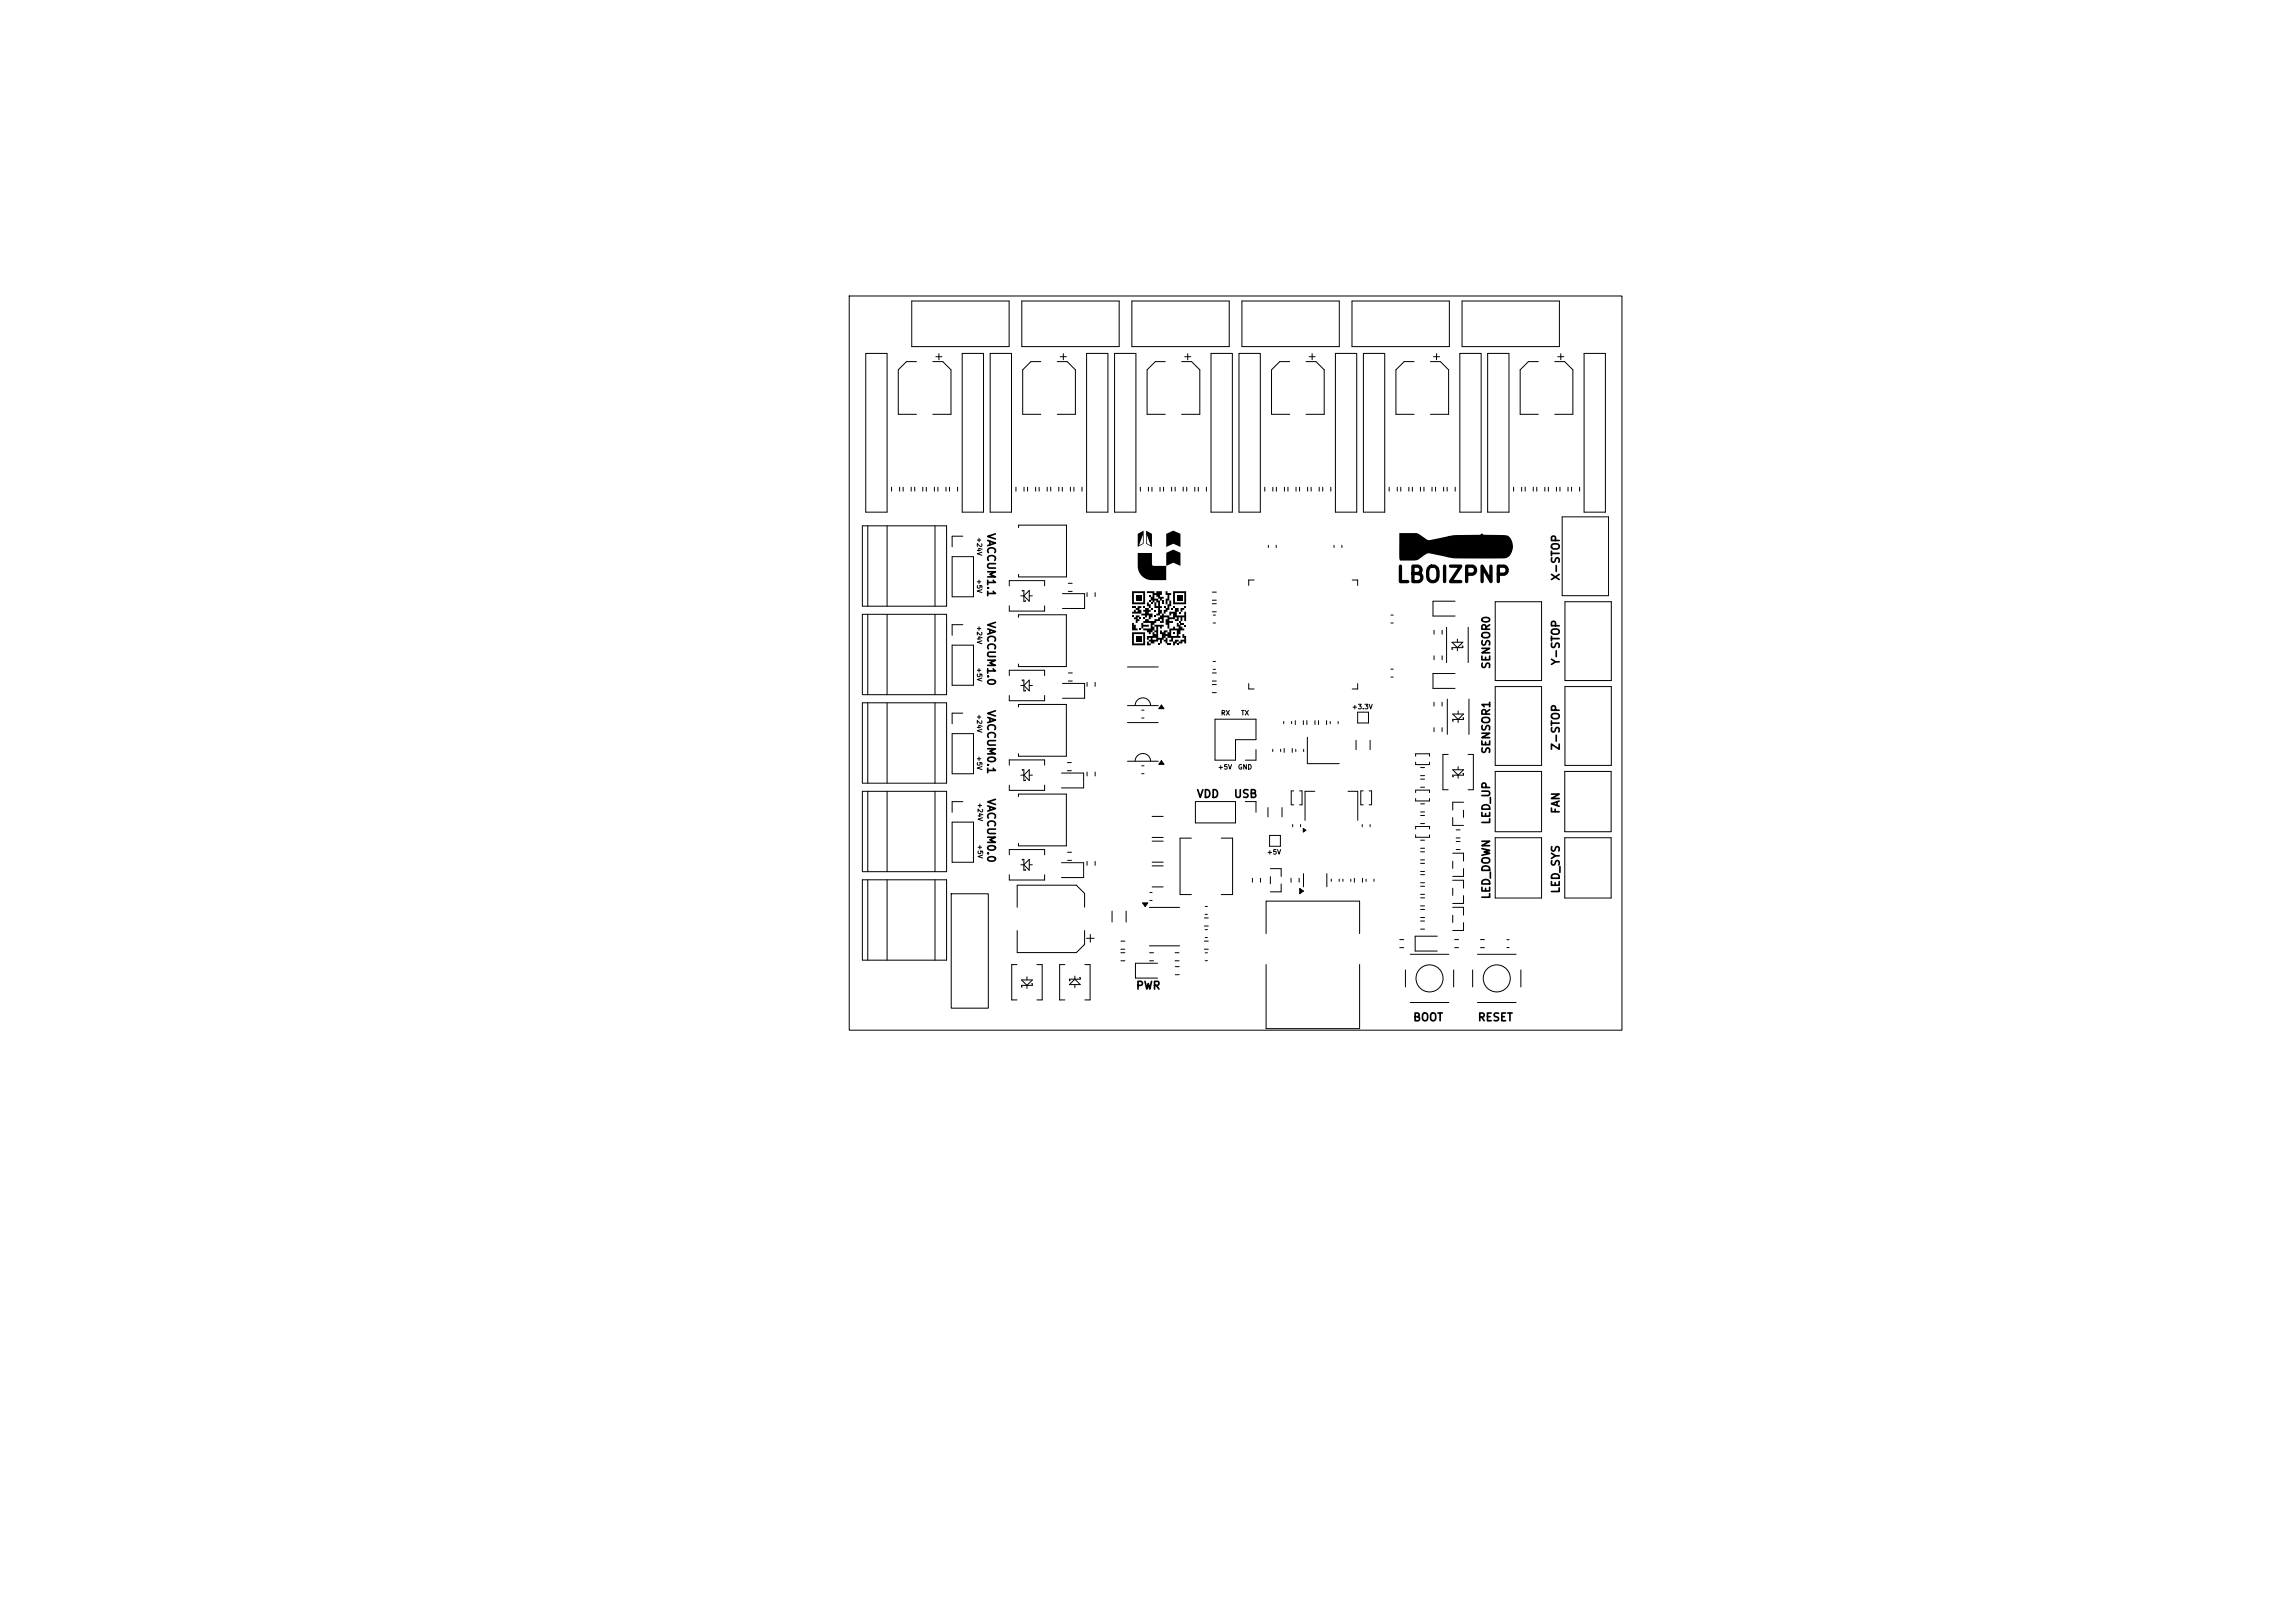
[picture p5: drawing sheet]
<svg xmlns="http://www.w3.org/2000/svg" width="297mm" height="210mm" viewBox="0 0 297 210" stroke-linecap="round" stroke-linejoin="round" font-family="sans-serif">
<defs><g id="words">
<text font-size="2" x="180.6" y="75.9">LBOIZPNP</text>
<g font-size="1">
<text x="127.5" y="68.9" transform="rotate(90 127.5 68.9)">VACCUM1.1</text>
<text x="202.1" y="75.2" transform="rotate(-90 202.1 75.2)">X-STOP</text>
<text x="127.5" y="80.3" transform="rotate(90 127.5 80.3)">VACCUM1.0</text>
<text x="193.1" y="86.7" transform="rotate(-90 193.1 86.7)">SENSOR0</text>
<text x="202.1" y="86.2" transform="rotate(-90 202.1 86.2)">Y-STOP</text>
<text x="127.5" y="91.8" transform="rotate(90 127.5 91.8)">VACCUM0.1</text>
<text x="193.1" y="97.6" transform="rotate(-90 193.1 97.6)">SENSOR1</text>
<text x="202.1" y="97.2" transform="rotate(-90 202.1 97.2)">Z-STOP</text>
<text x="127.5" y="103.2" transform="rotate(90 127.5 103.2)">VACCUM0.0</text>
<text x="154.8" y="103.5">VDD</text>
<text x="159.6" y="103.5">USB</text>
<text x="193.1" y="106.8" transform="rotate(-90 193.1 106.8)">LED_UP</text>
<text x="202.1" y="105.4" transform="rotate(-90 202.1 105.4)">FAN</text>
<text x="193.1" y="116.4" transform="rotate(-90 193.1 116.4)">LED_DOWN</text>
<text x="202.1" y="115.7" transform="rotate(-90 202.1 115.7)">LED_SYS</text>
<text x="146.9" y="128.3">PWR</text>
<text x="182.8" y="132.4">BOOT</text>
<text x="191.2" y="132.4">RESET</text>
</g>
<g font-size=".6">
<text x="126.3" y="69.5" transform="rotate(90 126.3 69.5)">+24V</text>
<text x="126.3" y="74.9" transform="rotate(90 126.3 74.9)">+5V</text>
<text x="126.3" y="80.9" transform="rotate(90 126.3 80.9)">+24V</text>
<text x="126.3" y="86.3" transform="rotate(90 126.3 86.3)">+5V</text>
<text x="126.3" y="92.4" transform="rotate(90 126.3 92.4)">+24V</text>
<text x="157.9" y="92.7">RX</text>
<text x="160.5" y="92.7">TX</text>
<text x="174.9" y="91.9">+3.3V</text>
<text x="126.3" y="97.8" transform="rotate(90 126.3 97.8)">+5V</text>
<text x="157.5" y="99.7">+5V</text>
<text x="160.1" y="99.7">GND</text>
<text x="126.4" y="103.8" transform="rotate(90 126.4 103.8)">+24V</text>
<text x="126.4" y="109.2" transform="rotate(90 126.4 109.2)">+5V</text>
<text x="163.9" y="110.7">+5V</text>
</g>
</g></defs>
<g fill="#000">
<path d="M146.5 79.6h.2v.3h-.2zM146.5 78.4h.5v.3h-.5zM146.7 79.9h.3v-.3h.5v.3h-.3v.2h.3v.3h-.3v.2h-.2v-.5h-.3zM146.7 78.9h.3v.3h.2v-.3h-.2v-.2h.2v-.3h.5v.3h-.2v.2h.2v.5h-1.2v-.2h.2zM147 77h.7v.7h-.7zM147.2 69.1l.8-.4v1.7l-.8 .4v-.2h.2l.5-.3v-1.1l-.5 1.4h-.2zM147.9 78.4h.3v.3h-.3zM146.5 76.5h1.7v1.7h-1.7v-.3h1.4v-1.2h-1.2v1.2h-.2zM148.3 68.7l.8 .4v1.7l-.8-.4v-.8h.1v.7l.5 .3-.5-1.4v.4h-.1zM147.9 78.9h.3v-.2h.5v.2h.2v.3h-.2v.2h.5v.5h-.3v.2h-.2v-.5h-.3v.3h-.2v-.3h-.5v-.2h.5v-.2h-.3zM148.4 77.9h.3v.3h.2v.5h-.2v-.3h-.3zM148.7 77.7h.2v.2h-.2z"/>
<path d="M148.7 77h.2v.2h-.2zM147.2 71.6h1.9v1.6h1.8v1.9h-1.9a2.08 2.08 0 0 1-1.8-2.6zM148.9 78.7h.3v.2h-.3zM148.9 77.9h.3v.3h-.3zM148.4 76.5h1v.2h.2v-.2h.8v.5h-.3v.2h.5v.3h-.2v.2h-.3v-.2h-.2v.2h.2v.7h.3v.3h-.3v.2h.3v.5h-.3v.2h-.5v-.2h.3v-.7h-.5v-.8h.2v.5h.3v-.5h-.3v-.2h-.2v.2h-.2v-.2h-.3v-.5h.5v.3h.5v-.3h-.3v-.2h-.2v.2h-.2v-.5h-.8zM149.4 79.6h.2v.3h-.2zM149.4 78.9h.2v.3h-.2zM150.4 77.7h.2v.5h-.2zM150.6 78.4h.2v.3h-.2zM150.8 76.5h.3v.2h.5v.3h-.3v.7h-.2v.5h-.3v-.7h.3v-.5h-.3zM151.3 77.7h.3v.7h-.3v.5h-.2v.3h-.3v.2h-.2v-.5h.2v-.2h.3v-.5h.2zM151.6 78.7h.2v.2h-.2z"/>
<path d="M150.9 69.1l.9-.4 1 .4v1.7l-1-.4-.9 .4zM151.8 78.4h.3v.3h-.3zM150.9 71.5l.9-.4 1 .4v1.7l-1-.4-.9 .4zM147.9 80.4h.3v-.3h.5v.3h.7v-.3h.5v-.2h.2v-.3h.3v-.2h.2v.2h.7v.3h.5v-.5h-.2v.2h-.3v-.4h.8v-.5h.4v.5h-.2v.4h1v-.4h.2v1.2h-.2v-.5h-.3v.5h-.2v-.5h-.3v.5h-.4v-.3h.2v-.2h-.2v.2h-.8v.3h.5v.2h-.5v.7h-.2v-.5h-.3v-.7h.3v-.2h-.5v.7h-.5v-.2h.3v-.3h-.3v.3h-.5v.2h-.2v.2h-.2v.3h.2v-.3h1.2v.3h-.2v.2h-.3v-.2h-.2v1.4h.5v-.4h-.3v-.5h.3v.2h.2v-.2h.5v.2h-.3v.3h.3v-.3h.5v.5h.7v-.7h-.7v.2h-.3v-.5h.5v-.2h.3v.2h.4v-.2h-.2v-.5h.2v.2h.3v.3h.2v.2h.3v.3h-.5v.5h-.3v.2h.3v.2h-1v.5h-.5v-.2h.3v-.3h-.5v-.2h-.3v.2h-.2v.3h-.2v.5h-.3v-.5h-.2v.2h-.5v.3h-.5v-.3h-.2v-.2h.9v-.3h-.4v.3h-.3v-.3h-.2v.3h-.3v-.5h.8v-.5h.2v.3h.2v-.3h-.2v-.2h.2v-.5h-.2v.5h-.2v.2h-.3v.3h-.2v-.3h-.3v-.2h-.5v-.3h1v-.7h-1zM152.5 79.2h.3v.2h-.3zM152.3 77h.7v.7h-.7zM152.8 78.7h.5v.2h-.3v.3h-.2zM153.3 78.4h.2v.3h-.2zM151.8 76.5h1.7v1.7h-1.7v-.3h1.5v-1.2h-1.2v1.2h-.3zM181.1 69h2.3l.7 .4a1.31 1.31 0 0 0 1.6 .4l2.3-.5 3.6-.1a.21 .21 0 0 1 .2-.2 .21 .21 0 0 1 .2 .2h.2a9.5 9.5 0 0 1 3 .2 1.81 1.81 0 0 1-.1 2.7l-.7 .2-6.3-.1-2.8-.5a.88 .88 0 0 0-1 .2l-.4 .3a1.84 1.84 0 0 1-1.7 .3h-1l-.1-.1zM146.5 80.6h.2v.2h.3v.5h.2v.3h-.7zM147 82.3h.7v.7h-.7z"/>
<path d="M147.5 81.3h.2v.3h-.2zM147.5 79.9h.2v.2h-.2zM147.7 80.6h.2v.2h.8v.3h-.8v.2h-.2zM146.5 81.8h1.7v1.7h-1.7v-.2h1.4v-1.2h-1.2v1.2h-.2zM147.9 79.9h.3v.2h-.3zM148.4 83h.3v.3h.2v.2h-.5zM149.9 83.3h.2v.2h-.2zM150.3 98.4l.3 .5h-.6zM150.3 91.2l.3 .5h-.6zM150.8 82.5h.3v.8h-.3v-.3h-.2v-.2h.2zM151.1 83.3h.5v.2h-.5zM151.8 81.8h.3v.3h-.3z"/>
<path d="M152.1 82.8h.4v.2h-.2v.3h-.2v.2h-.3v-.5h.3zM152.3 83.3h.2v.2h-.2zM152.5 80.4h.3v.2h-.3zM153 82.1h.3v.2h.2v1h-.2v-.3h-.3v.3h-.5v-.3h.3v-.2h.5v-.3h-.3zM152.8 80.6h.5v.2h-.5zM153.3 80.8h.2v.3h-.2zM147.9 116.8h.6l-.3 .5zM168.2 115l.5 .3-.5 .3zM168.7 107.2l.3 .2-.3 .3z"/>
</g>
<g fill="none" stroke="#000" stroke-width=".13">
<path d="M109.9 38.3h100v95h-100zM118 39h12.6v5.9h-12.6zM132.2 39h12.6v5.9h-12.6zM146.5 39h12.6v5.9h-12.6zM160.7 39h12.6v5.9h-12.6zM175 39h12.6v5.9h-12.6zM189.2 39h12.6v5.9h-12.6zM112 45.7h2.8v20.6h-2.8zM118.6 46.8h-1.3l-1.1 1.1v5.7h2.4M120.7 46.8h1.3l1.1 1.1v5.7h-2.4M121.1 46.2h.8M121.5 45.8v.8"/>
<path d="M124.5 45.7h2.8v20.6h-2.8zM128.1 45.7h2.8v20.6h-2.8zM134.7 46.8h-1.3l-1 1.1v5.7h2.3M136.8 46.8h1.3l1.1 1.1v5.7h-2.4M137.2 46.2h.8M137.6 45.8v.8M143.4 45.7h-2.8v20.6h2.8v-20.6M147 45.7h-2.8v20.6h2.8v-20.6M150.8 46.8h-1.3l-1.1 1.1v5.7h2.4M152.9 46.8h1.3l1.1 1.1v5.7h-2.4M153.3 46.2h.8M153.7 45.8v.8"/>
<path d="M156.7 45.7h2.8v20.6h-2.8zM160.3 45.7h2.8v20.6h-2.8zM166.9 46.8h-1.3l-1.1 1.1v5.7h2.4M169 46.8h1.3l1.1 1.1v5.7h-2.4M169.4 46.2h.8M169.8 45.8v.8M172.8 45.7h2.8v20.6h-2.8zM179.2 45.7h-2.8v20.6h2.8v-20.6M183 46.8h-1.3l-1.1 1.1v5.7h2.4M185.1 46.8h1.3l1.1 1.1v5.7h-2.4M185.5 46.2h.8M185.9 45.8v.8"/>
<path d="M191.7 45.7h-2.8v20.6h2.8v-20.6M195.3 45.7h-2.8v20.6h2.8v-20.6M199.1 46.8h-1.3l-1.1 1.1v5.7h2.4M201.2 46.8h1.3l1.1 1.1v5.7h-2.4M201.6 46.2h.8M202 45.8v.8M207.7 45.7h-2.7v20.6h2.8v-20.6M111.6 78.4v-10.4h10.9v10.4h-10.9M112.3 68v10.4M112.3 79.5v10.4M114.8 68v10.4M114.8 79.5v10.4"/>
<path d="M115.4 63v.6M116.4 63v.6M116.9 63v.6M117.9 63v.6M118.4 63v.5M119.4 63v.5M119.9 63v.6M120.9 63v.6M121 68v10.4M121 79.5v10.4M121.4 63v.6M122.4 63v.6"/>
<path d="M122.9 63v.6M123.2 72h2.8v5.2h-2.8zM123.9 63v.6M124.6 69.4h-1.4v1.4M130.6 75.8v-.7h4.6v.7M130.6 78.4v.7h4.6v-.7M131.5 63v.6M131.8 79.9v-.3h6.2v6.7h-6.2v-.4M131.8 68.3v-.3h6.2v6.7h-6.2v-.4M132.1 77.1h.4M132.3 76.5v-.1h.2v1.4h.2v-.1M132.5 63v.6"/>
<path d="M133 63v.6M133.2 77.1h.4M133.2 76.4v1.4l-.7-.7zM134 63v.6M134.5 63v.6M135.5 63v.6M136 63v.5M137 63v.5M137.5 63v.6M137.5 76.8h2.9v1.9h-2.9M138.2 75.5h.6M138.2 76.5h.6"/>
<path d="M138.5 63v.6M139 63v.6M140 63v.6M140.7 76.7v.5M141.7 76.7v.5M147.6 63v.6M148.6 63v.6M149.1 63.1v.5M150.1 63.1v.5M150.6 63v.6M151.6 63v.6M152.1 63v.5"/>
<path d="M153.1 63v.5M153.6 63v.6M154.6 63v.6M155.1 63v.6M156.1 63v.6M156.9 78.1h.5M156.9 79.2h.5M156.9 76.6h.5M156.9 77.7h.5M157 79.6h.3M162.3 75.1h-.7v.7M163.7 63v.6"/>
<path d="M164.1 70.6v.2M164.7 63v.6M165.2 70.6v.2M165.2 63v.6M166.2 63v.6M166.7 63v.6M167.7 63v.6M168.2 63v.6M169.2 63v.6M169.7 63v.6M170.7 63v.6M171.2 63v.6"/>
<path d="M172.2 63v.6M172.6 70.6v.2M173.7 70.6v.2M175 75.1h.7v.7M179.8 63v.6M180 79.6h.3M180.8 63v.6M181.3 63v.6M182.3 63v.6M182.8 63v.6M183.8 63v.6M184.3 63v.6"/>
<path d="M185.3 63v.6M185.8 63v.6M186.8 63v.6M187.3 63v.6M188.3 77.8h-2.9v1.9h2.9M188.3 63v.6M193.5 77.9h6v10.2h-6zM195.9 63v.6M196.9 63v.6M197.4 63v.5M198.4 63v.5M198.9 63v.6"/>
<path d="M199.9 63v.6M200.4 63v.6M201.4 63v.6M201.9 63v.6M202.2 66.9h6v10.2h-6zM202.5 77.9h6v10.2h-6zM202.9 63v.6M203.4 63v.6M204.4 63v.6M111.6 89.9v-10.4h10.9v10.4h-10.9M112.3 90.9v10.4M114.8 90.9v10.4"/>
<path d="M121 90.9v10.4M123.2 83.5h2.8v5.2h-2.8zM123.2 94.9h2.8v5.2h-2.8zM124.6 80.8h-1.4v1.4M124.6 92.3h-1.4v1.4M130.6 87.4v-.7h4.6v.7M130.6 90v.7h4.6v-.7M130.6 99v-.7h4.6v.7M131.8 91.5v-.3h6.2v6.7h-6.2v-.4M132.1 88.7h.4M132.3 88.1v-.1h.2v1.4h.2v-.1M132.3 99.7v-.1h.2v1.4h.2v-.1"/>
<path d="M133.2 88v1.4l-.7-.7zM133.2 88.7h.4M137.5 88.4h2.9v2h-2.9M138.1 98.7h.5M138.1 99.7h.5M138.3 87.1h.5M138.3 88.1h.5M140.7 88.3v.5M140.7 99.9v.5M141.7 88.3v.5M141.7 99.9v.5M145.9 98.5h4"/>
<path d="M145.9 93.5h4M145.9 91.3h4M145.9 86.3h4M146.9 98.5a1 1 0 0 1 1-1 1 1 0 0 1 1 1M146.9 91.3a1 1 0 0 1 1-1 1 1 0 0 1 1 1M147.8 92.9h.2M147.8 91.9h.2M147.8 99.1h.2M150.3 98.4l.3 .5h-.6zM150.3 91.2l.3 .5h-.6zM156.9 87.1h.5M156.9 88.1h.5"/>
<path d="M156.9 88.6h.5M156.9 89.6h.5M157 80.6h.3M157 85.6h.3M157 86.6h.3M157.2 93.1h5.3v2.6h-2.6v2.7h-2.7zM161.6 88.5v.7h.7M162.5 97v1.4h-1.3M164.7 97v.2M165.7 97v.2M166.1 93.4v.2M166.2 96.8v.6"/>
<path d="M167.1 93.4v.2M167.2 96.8v.6M167.6 93.2v.6M167.7 97v.2M168.7 93.2v.6M168.7 97v.2M169.1 93.2v.6M169.2 95.4v3.4h4.1M170.2 93.2v.6M170.6 93.2v.6M171.7 93.2v.6M172.2 93.4v.2"/>
<path d="M173.2 93.4v.2M175.5 95.8v1.2M175.7 92.2h1.4v1.4h-1.4zM175.7 88.5v.7h-.7M177.3 95.8v1.2M180 80.6h.3M180 86.6h.3M180 87.6h.3M183.2 97.9v-.4h1.8v.4M183.2 98.6v.3h1.8v-.3M183.8 99.3h.6M185.6 90.9v.5"/>
<path d="M185.6 94.2v.5M185.6 81.6v.5M185.6 84.9v.5M186.6 90.9v.5M186.6 94.2v.5M186.6 81.6v.5M186.6 84.9v.5M187.2 81.2v4.5M187.3 90.5v4.5M187.4 97.6h-.7v4.6h.7M187.9 83.1h1.4l-.7 .7zM188 92.4h1.4l-.7 .7z"/>
<path d="M188 99.6h1.4l-.7 .7zM188.3 87.2h-2.9v1.9h2.9M188.6 82.7v.4M188.6 83.8v.4M188.7 92v.4M188.7 93.1v.4M188.7 99.2v.4M189.2 83.6h.1v.2h-1.4v.2h.1M189.3 92.9h.1v.2h-1.4v.2h.1M190 97.6h.7v4.6h-.7M190 81.2v4.5M190.1 90.5v4.5"/>
<path d="M193.5 88.8h6v10.2h-6zM193.5 99.8h6v7.8h-6zM202.5 99.8h6v7.8h-6zM202.5 88.8h6v10.2h-6zM111.6 101.3v-10.4h10.9v10.4h-10.9M111.6 112.8v-10.4h10.9v10.4h-10.9M112.3 102.4v10.4M112.3 113.8v10.4M114.8 102.4v10.4M114.8 113.8v10.4M121 102.4v10.4M121 113.8v10.4"/>
<path d="M123.1 115.7h4.8v14.8h-4.8zM123.2 106.4h2.8v5.2h-2.8zM124.6 103.7h-1.4v1.4M130.6 101.6v.7h4.6v-.7M130.6 110.6v-.7h4.6v.7M130.6 113.2v.7h4.6v-.7M131.6 117.4v-2.9h7.7l1.1 1.1v1.8M131.8 103.1v-.3h6.2v6.7h-6.2v-.4M132.1 100.3h.4M132.1 111.9h.4M132.3 111.3v-.1h.2v1.4h.2v-.1M132.5 100.3l.7-.7v1.4z"/>
<path d="M132.5 111.9l.7-.7v1.4zM133.2 100.3h.4M133.2 111.9h.4M137.4 111.6h2.8v2h-2.8M137.4 100h2.8v2h-2.8M138.2 110.3h.5M138.2 111.3h.5M140.7 111.5v.5M141.7 111.5v.5M143.9 117.9v1.4M145.7 117.9v1.4M147.8 100.1h.2"/>
<path d="M147.9 116.8h.6l-.3 .5zM148.7 117.4h3.9M148.8 115.5h.3M148.8 116.5h.3M149.1 108.4h1.4M149.1 108.8h1.4M149.1 111.6h1.4M149.1 112h1.4M149.1 114.8h1.4M149.1 105.6h1.4M154.2 108.5h-1.5v7.3h1.5M154.7 103.7h5.2v2.8h-5.2z"/>
<path d="M155.9 118.8h.5M155.9 119.8h.5M156 117.3h.3M156 118.3h.3M158 108.5h1.5v7.3h-1.5M161.2 103.7h1.3v1.4M162.1 113.6v.6M163.1 113.6v.6M164.1 104.5v1.2M164.3 108.1h1.4v1.4h-1.4zM164.4 112.4h1.4v1M164.4 113.4v1"/>
<path d="M165.8 114.4v1h-1.4M165.9 104.5v1.2M167.1 113.6v.6M167.3 106.7v.3M167.4 102.3h-.3v1.8h.3M168.1 113.6v.6M168.2 102.3h.3v1.8h-.3M168.2 115l.5 .3-.5 .3zM168.3 106.7v.3M168.7 107.2l.3 .2-.3 .3zM168.7 113.1v1.7M170.1 102.4h-1.2v3.8"/>
<path d="M171.7 113.1v1.7M172.3 113.8v.2M173.3 113.8v.2M173.8 113.8v.2M174.4 102.4h1.3v3.8M174.8 113.8v.2M175.3 113.6v.6M176.3 106.7v.3M176.3 113.6v.6M176.4 102.3h-.3v1.8h.3M176.8 113.8v.2M177.2 102.3h.3v1.8h-.3"/>
<path d="M177.3 106.7v.3M177.8 113.8v.2M183.2 107.3v-.4h1.8v.4M183.2 102.6v-.4h1.8v.4M183.2 103.3v.3h1.8v-.3M183.2 108v.3h1.8v-.3M183.8 104h.6M183.8 105.1h.6M183.8 105.5h.6M183.8 106.6h.6M183.8 110.2h.6M183.8 111.3h.6"/>
<path d="M183.8 117.7h.6M183.8 118.7h.6M183.8 119.2h.6M183.8 100.4h.6M183.8 108.7h.6M183.8 109.8h.6M183.8 114.7h.6M183.8 115.7h.6M183.8 113.2h.6M183.8 114.2h.6M183.8 116.2h.6M183.8 117.2h.6"/>
<path d="M183.8 100.8h.6M183.8 101.9h.6M183.8 111.7h.6M183.8 112.8h.6M188 117.4h1.4v1M188 110.4h1.4v1M188 113.9h1.4v1M188 105.8v1h1.4M188 111.4v1M188 114.9v1M188 118.4v1M188.4 108.4h.6"/>
<path d="M188.4 108.9h.6M188.4 109.9h.6M188.4 107.4h.6M188.7 100.3v.4M189.3 100.1h.1v.2h-1.4v.2h.1M189.4 104.8v1M189.4 112.4v1h-1.4M189.4 115.9v1h-1.4M189.4 119.4v1h-1.4M189.4 103.8h-1.4v1M193.5 108.4h6v7.8h-6zM202.5 108.4h6v7.8h-6z"/>
<path d="M111.6 124.2v-10.4h10.9v10.4h-10.9M131.6 124.8h-.7v4.6h.7M131.6 120.4v2.9h7.7l1.1-1.1v-1.8M132.2 126.8h1.4l-.7 .7zM132.9 126.4v.4M132.9 127.5v.4M133.5 127.3h.1v.2h-1.4v.2h.1M134.2 124.8h.7v4.6h-.7M137.8 124.8h-.7v4.6h.7M138.4 127.4l.7-.7 .7 .7zM139.1 126.3v.4M139.1 127.4v.4"/>
<path d="M139.7 126.5h.1v.2h-1.4v.2h.1M140.4 124.8h.7v4.6h-.7M140.6 121.4h1M141.1 120.9v1M145.1 123.3h.5M145.1 121.8h.5M145.1 122.8h.5M145.1 124.3h.5M148.7 122.4h3.9M148.8 123.3h.5M148.8 124.3h.5M149.8 124.6h-2.9v2h2.9"/>
<path d="M152.1 123.3h.5M152.1 124.3h.5M152.1 125.1h.5M152.1 126.1h.5M155.9 121.8h.5M155.9 122.8h.5M156 123.3h.3M156 124.3h.3M156 120.3h.3M156 121.3h.3M163.8 120.8v-4.2h12.2v4.2M163.8 124.8v8.3h12.2v-8.3"/>
<path d="M181.1 121.6h.6M181.1 122.6h.6M181.9 125.5v2.2M182.5 123.5h5M182.5 129.7h5M183.8 120.2h.6M186 121.1h-2.9v2h2.9M188.1 125.5v2.2M188.2 121.6h.6M188.2 122.6h.6M190.6 125.5v2.2M191.2 123.5h5"/>
<path d="M191.2 129.7h5M191.6 121.6h.5M191.6 122.6h.5M195 121.6h.3M195 122.6h.3M196.8 125.5v2.2"/>
<circle cx="185" cy="126.6" r="1.75"/>
<circle cx="193.7" cy="126.6" r="1.75"/>
</g>
<use href="#words"/>
</svg>
